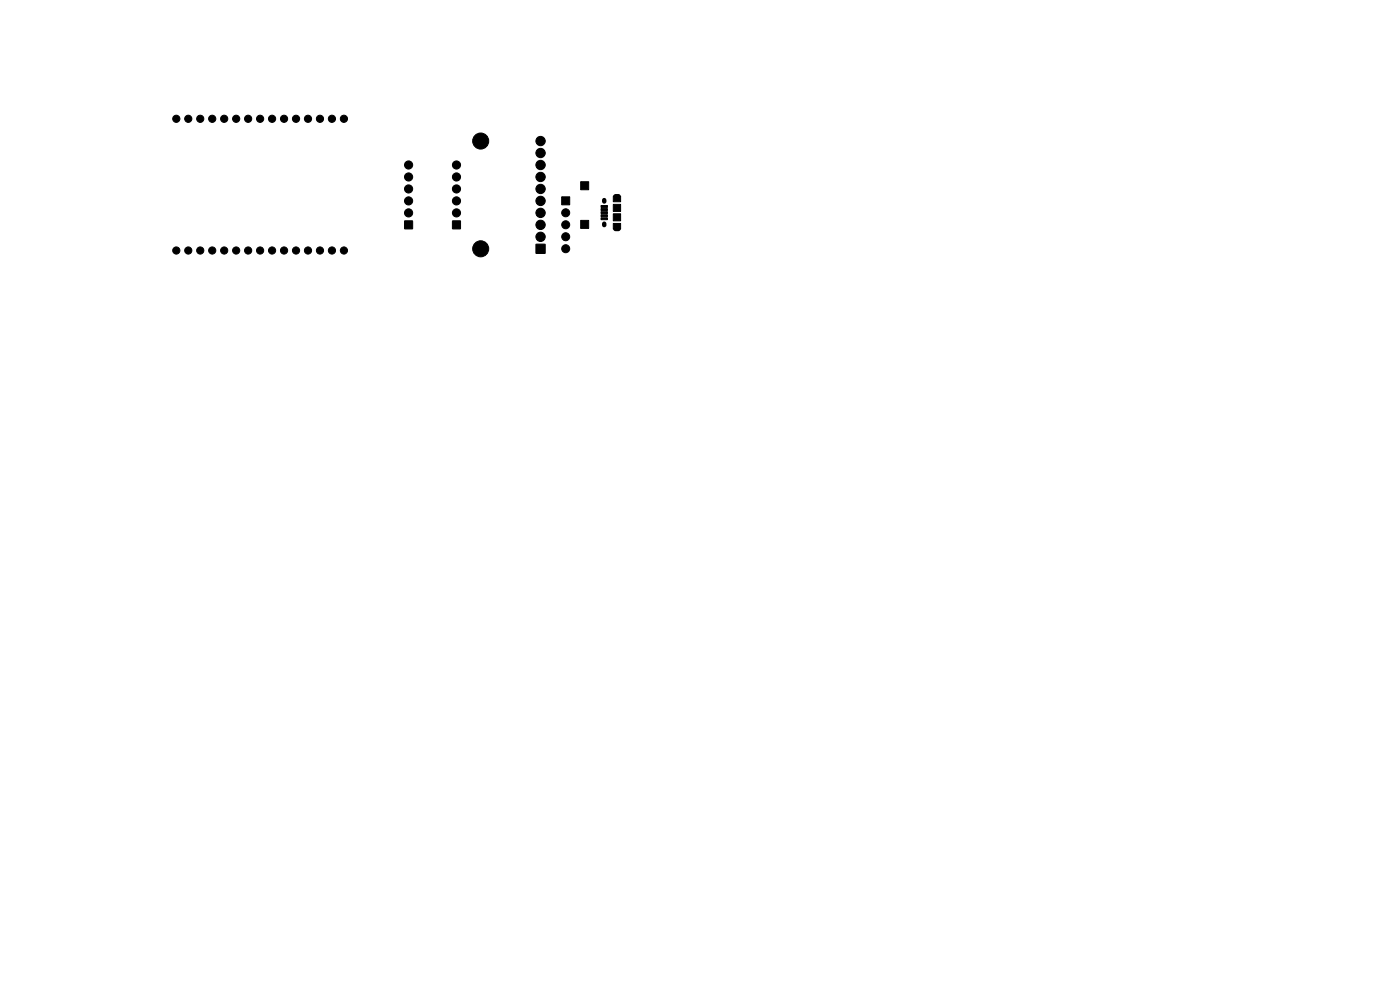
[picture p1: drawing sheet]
<svg xmlns="http://www.w3.org/2000/svg" width="297mm" height="210mm" viewBox="0 0 297 210" stroke-linecap="round" stroke-linejoin="round" font-family="sans-serif">
<g fill="#000" stroke="#000" stroke-width=".21">
<path d="M123.2 38.6h1.7v1.7h-1.7zM85.8 46.9h1.7v1.6h-1.7zM96 46.9h1.7v1.6h-1.7zM113.7 51.8h1.9v1.9h-1.9zM119.2 41.7h1.7v1.8h-1.7zM123.2 46.7h1.7v1.8h-1.7zM127.5 46.2h1.4v.4h-1.4zM127.5 45.6h1.4v.4h-1.4zM127.5 44.9h1.4v.4h-1.4zM127.5 44.3h1.4v.3h-1.4zM127.5 43.6h1.4v.4h-1.4zM130.1 47.4h1.6v1.2h-1.6z"/>
<path d="M130.1 45.3h1.6v1.6h-1.6zM130.1 43.3h1.6v1.6h-1.6zM130.1 41.6h1.6v1.2h-1.6z"/>
<circle cx="37.4" cy="25.2" r=".76"/>
<circle cx="39.9" cy="25.2" r=".76"/>
<circle cx="42.5" cy="25.2" r=".76"/>
<circle cx="45" cy="25.2" r=".76"/>
<circle cx="47.6" cy="25.2" r=".76"/>
<circle cx="50.1" cy="25.2" r=".76"/>
<circle cx="52.6" cy="25.2" r=".76"/>
<circle cx="55.2" cy="25.2" r=".76"/>
<circle cx="57.7" cy="25.2" r=".76"/>
<circle cx="60.3" cy="25.2" r=".76"/>
<circle cx="62.8" cy="25.2" r=".76"/>
<circle cx="65.3" cy="25.2" r=".76"/>
<circle cx="67.9" cy="25.2" r=".76"/>
<circle cx="70.4" cy="25.2" r=".76"/>
<circle cx="73" cy="25.2" r=".76"/>
<circle cx="86.7" cy="37.5" r=".86"/>
<circle cx="86.7" cy="35" r=".86"/>
<circle cx="96.8" cy="37.5" r=".86"/>
<circle cx="96.8" cy="35" r=".86"/>
<circle cx="102" cy="29.9" r="1.7"/>
<circle cx="114.7" cy="37.5" r=".99"/>
<circle cx="114.7" cy="29.9" r=".99"/>
<circle cx="114.7" cy="32.5" r=".99"/>
<circle cx="114.7" cy="35" r=".99"/>
<circle cx="37.4" cy="53.1" r=".76"/>
<circle cx="39.9" cy="53.1" r=".76"/>
<circle cx="42.5" cy="53.1" r=".76"/>
<circle cx="45" cy="53.1" r=".76"/>
<circle cx="47.6" cy="53.1" r=".76"/>
<circle cx="50.1" cy="53.1" r=".76"/>
<circle cx="52.6" cy="53.1" r=".76"/>
<circle cx="55.2" cy="53.1" r=".76"/>
<circle cx="57.7" cy="53.1" r=".76"/>
<circle cx="60.3" cy="53.1" r=".76"/>
<circle cx="62.8" cy="53.1" r=".76"/>
<circle cx="65.3" cy="53.1" r=".76"/>
<circle cx="67.9" cy="53.1" r=".76"/>
<circle cx="70.4" cy="53.1" r=".76"/>
<circle cx="73" cy="53.1" r=".76"/>
<circle cx="86.7" cy="45.2" r=".86"/>
<circle cx="86.7" cy="40.1" r=".86"/>
<circle cx="86.7" cy="42.6" r=".86"/>
<circle cx="96.8" cy="45.2" r=".86"/>
<circle cx="96.8" cy="40.1" r=".86"/>
<circle cx="96.8" cy="42.6" r=".86"/>
<circle cx="102" cy="52.8" r="1.7"/>
<circle cx="114.7" cy="42.6" r=".99"/>
<circle cx="114.7" cy="40.1" r=".99"/>
<circle cx="114.7" cy="50.2" r=".99"/>
<circle cx="114.7" cy="47.7" r=".99"/>
<circle cx="114.7" cy="45.2" r=".99"/>
<circle cx="120" cy="45.1" r=".85"/>
<circle cx="120" cy="50.2" r=".85"/>
<circle cx="120" cy="47.7" r=".85"/>
<circle cx="120" cy="52.8" r=".85"/>
</g>
<path d="M130.6 48.6h.6M130.6 41.6h.6" fill="none" stroke="#000" stroke-width=".89"/>
<path d="M128.2 42.5v.2M128.2 47.5v.2" fill="none" stroke="#000" stroke-width=".95"/>
</svg>
